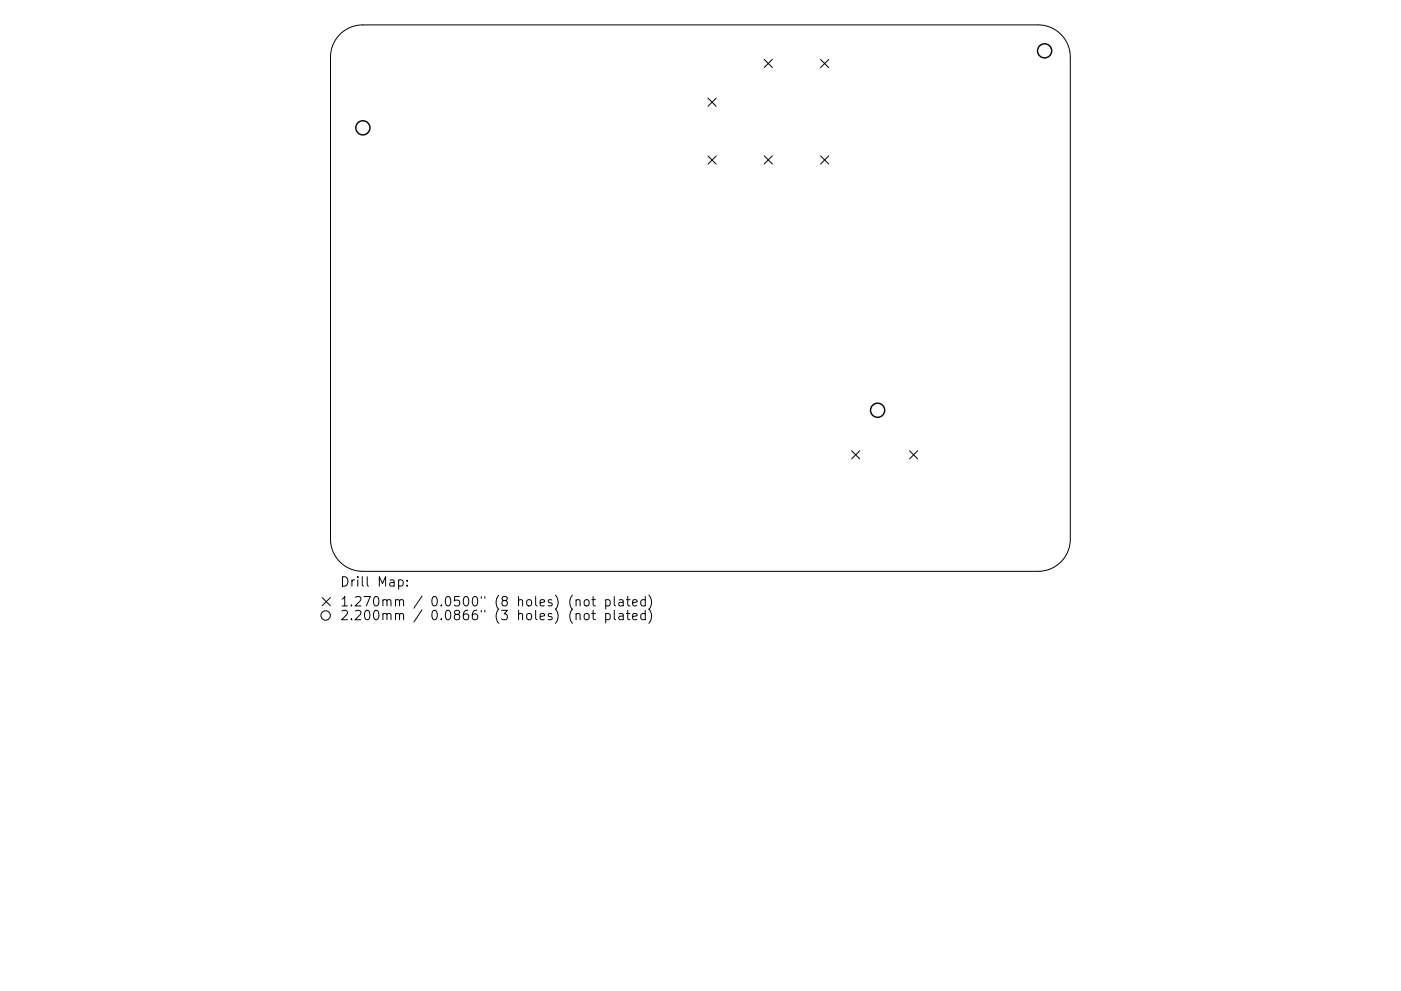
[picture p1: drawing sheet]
<svg xmlns="http://www.w3.org/2000/svg" width="297mm" height="210mm" viewBox="0 0 297 210" stroke-linecap="round" stroke-linejoin="round" font-family="sans-serif">
<defs><g id="words">
<g font-size="2.8">
<text x="72" y="124.5">Drill Map:</text>
<text x="72" y="128.7">1.270mm / 0.0500&quot; (8 holes) (not plated)</text>
<text x="72" y="131.6">2.200mm / 0.0866&quot; (3 holes) (not plated)</text>
</g>
</g></defs>
<g fill="none" stroke="#000" stroke-width=".21">
<path d="M72.1 7.3a6.8 6.8 0 0 1 4.8-2h143.2a6.8 6.8 0 0 1 6.8 6.8v102.3a6.8 6.8 0 0 1-6.8 6.8h-143.2a6.8 6.8 0 0 1-6.8-6.8v-102.3a6.8 6.8 0 0 1 2-4.8zM162 12.6l1.8 1.7M163.8 12.6l-1.8 1.7M174 12.6l1.7 1.7M175.7 12.6l-1.7 1.7M150.1 20.8l1.7 1.8M150.1 33.1l1.7 1.7M151.8 20.8l-1.7 1.8M151.8 33.1l-1.7 1.7M162 33.1l1.8 1.7M163.8 33.1l-1.8 1.7M174 33.1l1.7 1.7"/>
<path d="M175.7 33.1l-1.7 1.7M180.6 95.6l1.7 1.8M182.3 95.6l-1.7 1.8M192.8 95.6l1.8 1.8M194.6 95.6l-1.8 1.8M68.3 126.8l1.7 1.7M70 126.8l-1.7 1.7M84.5 123.1l.6-.1 .4 .4v.6l-.2 .3h-.8M86.3 124.2v.2M86.3 123.1v.2M122.1 127.4l.3-.2 .5 .1 .1 1.3M122.1 130.3l.3-.1 .5 .1 .1 1.2"/>
<path d="M123.9 127.4l.3-.2a.54 .54 0 0 1 .7 .4l-.1 .8a.54 .54 0 0 1-.5 .2 .54 .54 0 0 1-.4-.4zM123.9 130.3a.54 .54 0 0 1 .6-.2 .54 .54 0 0 1 .4 .4l-.1 .8a.54 .54 0 0 1-.5 .2 .54 .54 0 0 1-.4-.4zM125.5 127.2h.7M125.5 130.2h.7M125.8 126.6v1.7l.1 .2 .3 .1M125.8 129.5v1.7l.1 .2 .3 .1M128.4 127.3l.6-.1 .4 .4v.6l-.2 .3h-.8M128.4 130.3l.6-.1 .4 .3v.6l-.2 .3h-.8M128.4 127.2v2M128.4 130.2v2M130.2 126.6v1.7l.3 .3M130.2 129.5v1.7l.3 .3"/>
<path d="M131.3 127.3h.7l.1 1.3M131.3 130.3h.7l.1 1.2M132.1 127.7l-.6 .1a.39 .39 0 0 0-.3 .4 .39 .39 0 0 0 .3 .4l.6-.1M132.1 130.6l-.6 .1a.39 .39 0 0 0-.3 .4 .39 .39 0 0 0 .3 .4l.6-.1M132.8 127.2h.8M132.8 130.2h.8M133.1 126.6v1.7l.1 .2 .4 .1M133.1 129.5v1.7l.1 .2 .4 .1M134.1 127.9l1-.2-.1-.4-.6-.1-.3 .3 .1 1h.8M134.1 130.8l1-.2-.1-.3-.6-.1-.3 .2 .1 1h.8M136.8 127.3l-.6-.1-.3 .4v.6l.1 .3h.8M136.8 130.3l-.6-.1-.3 .3v.6l.1 .3h.8"/>
<path d="M136.8 126.6v2M136.8 129.5v2M137.6 126.3a2.29 2.29 0 0 1 0 3M137.6 129.2a2.29 2.29 0 0 1 0 3.1"/>
<circle cx="69" cy="130.6" r="1"/>
</g>
<g fill="none" stroke="#000" stroke-width=".3">
<circle cx="221.5" cy="10.8" r="1.5"/>
<circle cx="76.9" cy="27.1" r="1.5"/>
<circle cx="186.1" cy="87" r="1.5"/>
</g>
<use href="#words"/>
</svg>
